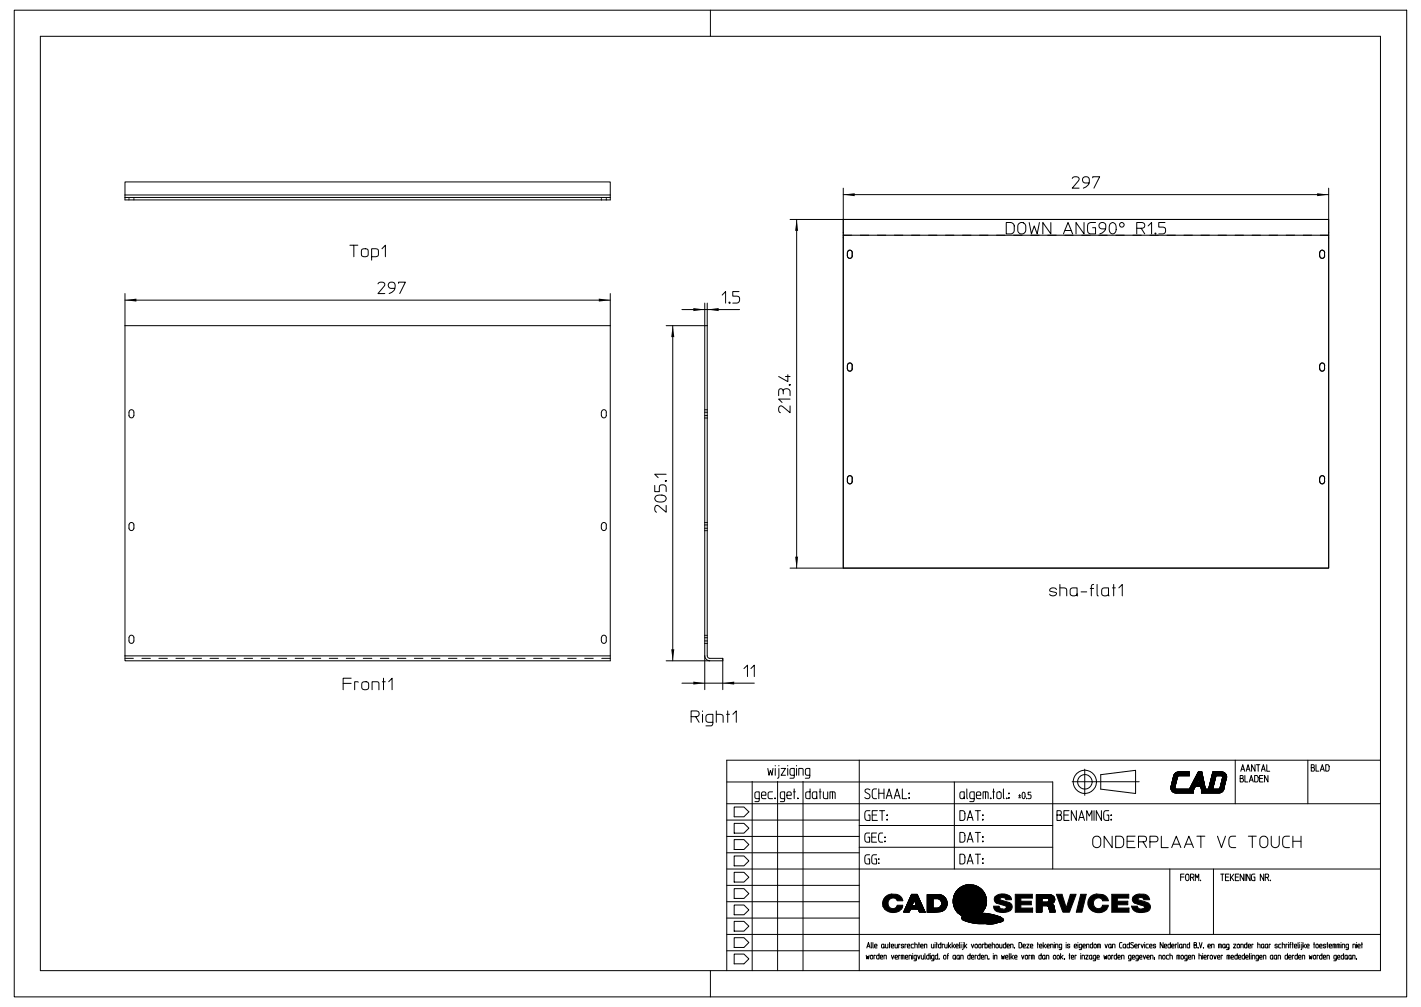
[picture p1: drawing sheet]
<svg xmlns="http://www.w3.org/2000/svg" width="426mm" height="302mm" viewBox="0 0 426 302" stroke-linecap="round" stroke-linejoin="round" font-family="sans-serif">
<g fill="#000">
<path d="M252.8 58.4l3.4-.5v.9z" fill-rule="evenodd"/>
<path d="M394.9 57.9l3.4 .5-3.4 .4z" fill-rule="evenodd"/>
<path d="M238.8 65.8l.5 3.4h-.9z" fill-rule="evenodd"/>
<path d="M37.5 90l3.4-.4v.8z" fill-rule="evenodd"/>
<path d="M179.5 89.6l3.5 .4-3.5 .4z" fill-rule="evenodd"/>
<path d="M201.7 97.7l.4 3.4h-.9z" fill-rule="evenodd"/>
<path d="M207.9 92.4l3.4 .4-3.4 .5z" fill-rule="evenodd"/>
<path d="M212 92.8l3.4-.4v.9z" fill-rule="evenodd"/>
<path d="M238.4 167h.9l-.5 3.4z" fill-rule="evenodd"/>
<path d="M201.2 194.7h.9l-.4 3.5z" fill-rule="evenodd"/>
<path d="M207.9 204.4l3.4 .5-3.4 .4z" fill-rule="evenodd"/>
<path d="M216.7 204.9l3.4-.5v.9z" fill-rule="evenodd"/>
<path d="M265.4 268.9l1.5-.7h1.7a2.38 2.38 0 0 1 2.1 1.9h-1.7a1.49 1.49 0 0 0-1.5-.8 1.49 1.49 0 0 0-1.3 1.1v1a1.48 1.48 0 0 0 2.5 .7l.3-.6h1.6l-.3 1.1-.9 .7a3.7 3.7 0 0 1-4.2-.6 2.72 2.72 0 0 1 .2-3.8z" fill-rule="evenodd"/>
<path d="M298.3 268.9a3.3 3.3 0 0 1 4.8 .5l.1 .4h-1.6a1.07 1.07 0 0 0-1.9-.2l.1 .3 2.8 .8a1.52 1.52 0 0 1 .7 1.8 1.52 1.52 0 0 1-1.6 1 2.94 2.94 0 0 1-3.8-1.3v-.4h1.6a1.23 1.23 0 0 0 1 .8 1.23 1.23 0 0 0 1.2-.5l-.2-.4-2.8-.9a1.3 1.3 0 0 1-.4-1.9z" fill-rule="evenodd"/>
<path d="M304.4 268.2h5.1v1.1h-3.5v1h3.2v1h-3.2v1h3.6v1.3h-5.2z" fill-rule="evenodd"/>
<path d="M316.7 268.2h1.7l1.2 3.9 1.3-3.9h1.7l-2 5.4h-1.9z" fill-rule="evenodd"/>
<path d="M324 268.2h1.6l-1.3 5.4h-1.6z" fill-rule="evenodd"/>
<path d="M326.9 268.9l.7-.5a4.1 4.1 0 0 1 2.8-.1 2.18 2.18 0 0 1 1.8 1.8h-1.6a1.56 1.56 0 0 0-2.6-.1 1.56 1.56 0 0 0 .8 2.4 1.34 1.34 0 0 0 1.8-.9h1.6a2.95 2.95 0 0 1-4.6 1.8 2.72 2.72 0 0 1-.7-4.4z" fill-rule="evenodd"/>
<path d="M333.3 268.2h5.1v1.1h-3.4v1h3.1v1h-3.1v1h3.5v1.3h-5.2z" fill-rule="evenodd"/>
<path d="M339.6 269l1.1-.8h2a1.89 1.89 0 0 1 1.9 1.6h-1.7a1.12 1.12 0 0 0-1.8-.3l.2 .4a5.7 5.7 0 0 1 3.4 1.4 1.65 1.65 0 0 1-1.8 2.3l-.4 .1a2.51 2.51 0 0 1-3.3-1.9h1.7a1.18 1.18 0 0 0 1 .8 1.18 1.18 0 0 0 1.2-.6l-.2-.3-2.5-.7a1.31 1.31 0 0 1-.8-2z" fill-rule="evenodd"/>
</g>
<g fill="none" stroke="#000" stroke-width=".3">
<path d="M4.3 3.1h417.4v295.9h-417.4zM12.1 10.9h401.7v280.2h-401.7zM213 3.1v7.8M37.5 58.5v-3.9h145.5v3.9M37.5 59.2h145.5M37.5 58.5v1.5h145.5v-1.5M37.5 58.5h145.5M252.8 56.4v114h145.5v-114M252.8 58.4h145.5M321.5 53.5a1.11 1.11 0 0 1 1.1-.5 1.11 1.11 0 0 1 .9 .9l-2 2.5h2M326.5 54.9h-1.2a1.01 1.01 0 0 1-.7-1.2 1.01 1.01 0 0 1 1-.8 1.01 1.01 0 0 1 1 1v.6a2.05 2.05 0 0 1-1.8 1.9M327.6 53.3v-.3h2.1l-1.8 3.4"/>
<path d="M104.9 73.5h1.2v3.5M106.1 73.5h1.2M108.4 74.9a1.22 1.22 0 0 1 2 .4v1a1.08 1.08 0 0 1-1 .7 1.08 1.08 0 0 1-1.1-.7zM111.4 77l1.8-.2a1.86 1.86 0 0 0 0-2.1l-1.8-.1v3.4M114.5 74.6l1-1.1v3.5M236.9 65.8h161.4v3.9M238.8 65.8v104.6M252.8 70.5h145.5M254 76.8a.74 .74 0 0 0 .8 .7 .74 .74 0 0 0 .7-.7M254 75.8a.74 .74 0 0 1 .8-.8 .74 .74 0 0 1 .7 .8M254 75.8v1M255.5 75.8v1"/>
<path d="M301.7 66.7h1.3l.8 .5a2.79 2.79 0 0 1 .2 2.3l-.6 .6-1.7 .1zM305.4 67.2a1.22 1.22 0 0 1 1.2-.4 1.22 1.22 0 0 1 .9 1v1.3a1.21 1.21 0 0 1-1.2 1.1 1.21 1.21 0 0 1-1.2-1.1v-1.3zM308.5 66.7l.7 3.5 .9-2.4 .8 2.4 .7-3.5M315 66.7v3.5l-2.4-3.5v3.5M318.8 70.2l1.4-3.5 1.4 3.5M319.3 69.1h1.8M325 66.7v3.5l-2.4-3.5v3.5M328.4 66.7h-1.4l-.8 .5-.2 1.9a.92 .92 0 0 0 1 1.1h1.4v-1.9h-.8M331.4 68.6h-1.2a1.01 1.01 0 0 1-.7-1.1 1.01 1.01 0 0 1 1.1-.9 1.01 1.01 0 0 1 .9 1v.6a2.05 2.05 0 0 1-1.8 2M332.8 67.2a1.02 1.02 0 0 1 1.3-.4 1.02 1.02 0 0 1 .5 1.2 1.48 1.48 0 0 1-1.1 2.2 1.92 1.92 0 0 1-.7-3zM340.8 68.5v1.7M342.1 68.5h-1.3v-1.8h1.6a.88 .88 0 0 1 .8 1 .88 .88 0 0 1-1.1 .8l1.1 1.7"/>
<path d="M344.2 67.8l1-1.1v3.5M346.3 69.9h.2v.3h-.2zM346.4 70.1h.1M349.2 66.7h-1.8v1.4h1.3a1.06 1.06 0 0 1 .7 1 1.06 1.06 0 0 1-.7 1.1h-1.3M395.6 75.8v1M395.6 76.8a.74 .74 0 0 0 .8 .7 .74 .74 0 0 0 .7-.7M395.6 75.8a.74 .74 0 0 1 .8-.8 .74 .74 0 0 1 .7 .8M397.1 75.8v1M398.3 65.8h-145.5v3.9M37.5 90h145.5M37.5 88v108.7M37.5 97.7h145.5"/>
<path d="M113.3 85.1a1.11 1.11 0 0 1 1.2-.5 1.11 1.11 0 0 1 .9 .9l-2.1 2.5h2.1M118.4 86.5h-1.2a1.02 1.02 0 0 1-.4-1.8 1.02 1.02 0 0 1 1.7 .8v.6a2.05 2.05 0 0 1-1.8 1.9M119.5 85v-.4h2l-1.7 3.4M183 97.7v100.5h-145.5v-1.5M183 88v9.7M201.7 97.7v100.5M204.4 92.8h17.3M211.3 90.9v6.8h-11.6M212 97.7h-.7v109.1M212 90.9v105.8l.4 .6 .3 .1h4v9.4M216.5 88.5l1-1.1v3.5M218.5 90.6h.3v.3h-.3z"/>
<path d="M218.7 90.8h.1M221.5 87.4h-1.8v1.4h1.2a1.08 1.08 0 0 1 .8 1.1 1.08 1.08 0 0 1-.8 1h-1.2M233.4 118.7l.1-1.8a.7 .7 0 0 1 .8-.3 .7 .7 0 0 1 .5 .7 1.07 1.07 0 0 1 1.1-.7 1.07 1.07 0 0 1 1 .8v1.3M234.8 117.3v.8M235.5 112.9h1.4M236.2 112.4v2.1l-2.8-1.6M236.6 115.3h.3v.3h-.3zM236.8 115.4h.1M236.9 119.7h-3.5l1.1 1M254 109.6a.74 .74 0 0 1 .8-.8 .74 .74 0 0 1 .7 .8M254 110.6a.74 .74 0 0 0 .8 .7 .74 .74 0 0 0 .7-.7M254 109.6v1"/>
<path d="M255.5 109.6v1M395.6 109.6v1M395.6 109.6a.74 .74 0 0 1 .8-.8 .74 .74 0 0 1 .7 .8M395.6 110.6a.74 .74 0 0 0 .8 .7 .74 .74 0 0 0 .7-.7M397.1 109.6v1M38.7 123.6a.74 .74 0 0 1 .7-.7 .74 .74 0 0 1 .7 .7M38.7 124.6a.74 .74 0 0 0 .7 .7 .74 .74 0 0 0 .7-.7M38.7 123.6v1M40.1 123.6v1M180.3 123.6v1M180.3 123.6a.74 .74 0 0 1 .7-.7 .74 .74 0 0 1 .8 .7M180.3 124.6a.74 .74 0 0 0 .7 .7 .74 .74 0 0 0 .8-.7"/>
<path d="M181.8 123.6v1M236.9 121.7v2.1l-2.3-1.9a.71 .71 0 0 0-.8-.1 .71 .71 0 0 0-.4 .7 1.02 1.02 0 0 0 .6 1.3M38.7 158.4v-1a.74 .74 0 0 1 .7-.7 .74 .74 0 0 1 .7 .7v1M38.7 158.4a.74 .74 0 0 0 .7 .7 .74 .74 0 0 0 .7-.7M180.3 157.4v1M180.3 157.4a.74 .74 0 0 1 .7-.7 .74 .74 0 0 1 .8 .7M180.3 158.4a.74 .74 0 0 0 .7 .7 .74 .74 0 0 0 .8-.7M181.8 157.4v1M196.3 145.6v1.8h1.4v-1.2a1.06 1.06 0 0 1 1-.8 1.06 1.06 0 0 1 1 .8v1.2M196.5 148.9a2.29 2.29 0 0 1 3.1 .3l.1 .4a1.96 1.96 0 0 1-3.4 0zM199.5 144.1h.2v.3h-.2zM199.6 144.2h.1"/>
<path d="M199.7 151.6v2l-2.2-1.8a.99 .99 0 0 0-1.3 .5 .99 .99 0 0 0 .6 1.3M199.7 142.2h-3.4l1 1M254 143.4a.74 .74 0 0 1 .8-.8 .74 .74 0 0 1 .7 .8M254 144.4a.74 .74 0 0 0 .8 .7 .74 .74 0 0 0 .7-.7M254 143.4v1M255.5 143.4v1M395.6 143.4v1M395.6 143.4a.74 .74 0 0 1 .8-.8 .74 .74 0 0 1 .7 .8M395.6 144.4a.74 .74 0 0 0 .8 .7 .74 .74 0 0 0 .7-.7M397.1 143.4v1M236.9 170.4h15.9M316.7 176.8a1.03 1.03 0 0 0-1.2-.6 1.03 1.03 0 0 0-.8 1.1l1.9 .5a.91 .91 0 0 1-.4 .9 .91 .91 0 0 1-1.1-.1l-.4-.4"/>
<path d="M317.7 176.3h1.3l.7 .4 .1 2M317.7 175.3v3.4M322.9 178.1a1.17 1.17 0 0 1-2.1 0l.2-1.5 .6-.3h1.3v2.3l.2 .1M324.1 177.5h1.7M326.8 176.5h1.1M327.9 175.3l-.5 .1-.2 .5v2.8M328.9 175.3v2.9l.1 .4 .2 .1M332.3 178.1a1.15 1.15 0 0 1-2 0l.1-1.5 .6-.3h1.3v2.3l.2 .1M333.5 176.3h.9M333.9 175.3v3.4M335.4 176.3l1-1v3.4M37.5 196.7h145.5"/>
<path d="M38.7 191.3v.9a.74 .74 0 0 0 .7 .8 .74 .74 0 0 0 .7-.8v-.9M38.7 191.2a.74 .74 0 0 1 .7-.7 .74 .74 0 0 1 .7 .7M180.3 191.3v.9M180.3 192.2a.74 .74 0 0 0 .7 .8 .74 .74 0 0 0 .8-.8M180.3 191.2a.74 .74 0 0 1 .7-.7 .74 .74 0 0 1 .8 .7M181.8 191.3v.9M199.7 198.2h17M211.3 196.7a1.52 1.52 0 0 0 1.5 1.5M102.9 205h2.4M105.3 203.4h-2.4v3.5M107.4 204.6l-1.1-.1v2.4M108.5 204.8a1.22 1.22 0 0 1 2 .3v1.1a1.1 1.1 0 0 1-1 .7 1.1 1.1 0 0 1-1.1-.7z"/>
<path d="M111.5 206.9v-2.4h1.6l.4 .2 .1 2.2M114.6 204.5h.9M115 203.4v3.5M116.5 204.5l1-1.1v3.5M204.4 204.9h21.7M207.2 214.9v1.7M208.6 214.9h-1.4v-1.7h1.6a.87 .87 0 0 1 .8 1 .87 .87 0 0 1-1 .7l1 1.7M210.6 213.2v.2M210.6 214.2v2.4M213.7 216.6h-1.3l-.7-.3a1.78 1.78 0 0 1 .2-1.9l1.8-.2v2.8l-.5 .7h-1.6M214.7 214.2h1.3a.72 .72 0 0 1 .8 .7v1.7M214.7 213.2v3.4"/>
<path d="M217.8 214.2h.9M218.2 213.2v3.4M219.7 214.2l1-1v3.4M223 200.5l1.1-1v3.4M225.1 200.5l1-1v3.4M217.9 234.5h97.7v26.1M225.5 234.3v56.8M227.6 239.5h-.8l-.5-.3v-1.4l.3-.3h1v2.3l-.1 .5-1.2 .1M228.3 238.5h1.3v-.5a.68 .68 0 0 0-.6-.5 .68 .68 0 0 0-.7 .5l.2 1.4 1.1 .1M230.2 230.5l.3 2 .5-1.4 .4 1.4 .3-2M231.6 237.5h-1.1l-.2 .5 .1 1.4 1.2 .1M232.3 239.3l.1 .2z"/>
<path d="M232.4 239.5h.1M232.4 229.6v.1M232.4 230.5v2M233.1 234.3v56.8M233.5 230.5v2.6l-.4 .3M233.5 229.6v.1M234.2 230.5h1.3l-1.3 2h1.3M235.2 239.5h-.8l-.4-.3 .1-1.6 1.1-.1v2.3l-.1 .5-1.2 .1M235.9 238.5h1.3v-.5a.66 .66 0 0 0-.6-.5 .66 .66 0 0 0-.7 .5l.2 1.4 1.1 .1M236.1 229.6v.1M236.1 230.5v2M237.9 237.5h.5"/>
<path d="M238.1 236.6v2.9M238.1 232.5h-.8l-.4-.3-.1-1.1 .3-.6h1v2.3l-.1 .5-1.2 .1M238.8 229.6v.1M238.8 230.5v2M239.1 239.3l.2 .2zM239.2 239.5h.1M239.5 232.5v-2h1l.2 .2 .1 1.8M240.7 234.3v56.8M242.8 232.5h-.9l-.4-.3-.1-1.1 .3-.6h1.1v2.3l-.2 .5-1.2 .1M242.9 236.6v2.9l-1.2-.1-.1-1.6 .4-.3h.9M244.9 239l-.6 .5-.7-.2v-1.6l1.3-.2 .1 2M245.6 237.5h.6"/>
<path d="M245.9 236.6v2.9M246.8 237.5l.1 1.7 .4 .3h.8v-2M248.8 239.5v-2h1.4l.2 .3v1.7M249.6 237.5v2M257.6 228v63.1M260.8 236.9a.72 .72 0 0 0-1-.3 .72 .72 0 0 0-.3 1l1 .5a.82 .82 0 0 1 0 1.3 .82 .82 0 0 1-1.2-.2M262.8 236.6l-.9 .1-.4 .8 .1 1.7 .5 .3h.7M263.5 236.6v2.9M263.5 237.9h1.5M265 236.6v2.9M265.7 239.5l.9-2.9 .8 2.9M265.9 238.6h1.3"/>
<path d="M268.1 239.5l.9-2.9 .8 2.9M268.4 238.6h1.2M270.5 236.6v2.9h1.4M272.5 239.2l.2 .2zM272.5 237.8l.2 .2zM272.6 239.3h.1M272.6 238h.1M286.1 234.5v26.1M289.1 239l-.5 .5a.6 .6 0 0 1-.8-.5l.1-1.3 1.2-.2 .1 2M289.8 236.6v2.5l.3 .4M292.1 239.5h-.9l-.4-.3-.1-1.2 .3-.5h1.1v2.3l-.2 .5-1.2 .1M292.7 238.5h1.3v-.5a.68 .68 0 0 0-.6-.5 .68 .68 0 0 0-.7 .5l.2 1.4 1.1 .1"/>
<path d="M294.7 239.5v-2h1.2l.3 .2v1.8M295.5 237.5v2M296.9 239.3l.2 .2zM297 239.5h.1M297.6 237.5h.6M297.9 236.6v2.9M299 237.6h1l.1 1.3a.65 .65 0 0 1-.6 .6 .65 .65 0 0 1-.7-.6zM300.8 236.6v2.5l.2 .4M301.7 239.3l.2 .2zM301.8 239.5h.1M302.4 239.2l.2 .2zM302.4 237.8l.2 .2z"/>
<path d="M302.5 239.3h.1M302.5 238h.1M305.4 239.2h.6M305.4 238.6h.6M305.7 238.3v.7M306.6 237.7l.3-.1a1.27 1.27 0 0 1 0 1.9h-.1a1.27 1.27 0 0 1-.2-1.8zM307.7 239.4l.1 .1zM307.8 239.5h.1M309 237.6h-.8v.8h.6a.65 .65 0 0 1 .3 .5 .65 .65 0 0 1-.3 .6h-.6M321.4 234.4h20.1M325.2 230.7v7.8M330 232.3l10.4-1.3v7l-10.4-1.3z"/>
<path d="M351 236.5l1.4 .1M351 236.5h1.3M351 236.3l1.2 .1M351 236.3h1.2M351 236.1h1.2M351 236h1.2M351 236.6h1.5M351 235.9h1.3M351.1 236a1.56 1.56 0 0 0 1.5 1.8M351.1 236.8h6.8M351.1 235.7h1.2M351.1 236.9h6.7"/>
<path d="M351.1 235.6h1.3M351.2 236.9h6.6M351.2 235.5h1.2M351.2 235.4h1.2M351.2 235.3h1.2M351.2 237.1h6.6M351.2 235.1h1.3M351.3 237.1h6.5M351.3 235h1.2M351.3 237.2h6.5M351.3 234.9h1.2M351.3 234.7h1.3"/>
<path d="M351.4 237.3h6.4M351.4 234.6h1.2M351.4 234.5h1.2M351.4 234.4h1.2M351.4 234.3h1.3M351.5 234.2h1.2M351.5 237.4h6.3M351.5 234.1h1.2M351.5 233.9h1.3M351.6 237.5h6.2M351.6 233.7h1.2M351.6 233.6h1.2"/>
<path d="M351.6 233.5h1.3M351.7 233.3h1.2M351.7 233.2h1.3M351.8 233.1h1.2l-.8 3.1h-1.2M351.8 233h1.2M351.8 237.7h6M351.9 232.6h4.7M351.9 232.5h4.7M351.9 232.4h4.7M352 232.3h4.6M352 237.7h5.8M352 232.2h4.6"/>
<path d="M352.1 232.1h4.5M352.2 232h4.4M352.2 236.2l.4 .4M352.2 236.1h-1.2M352.3 235.9l-1.3 .1M352.3 231.9h4.3M352.3 235.7l-1.2 .1M352.4 231.8h4.2M352.5 231.8h4.1M352.5 235.1h-1.2M352.5 234.9l-1.2 .1M352.6 234.8h-1.3"/>
<path d="M352.6 231.7h4M352.6 234.7h-1.2M352.7 231.6h3.9M352.8 233.9l-1.3 .1M352.8 233.8h-1.2M352.8 233.7h-1.2M352.9 233.5l-1.3 .1M352.9 233.3l-1.2 .1M353 232.9l-1.2 .1M353 231.5h3.6M353.1 232.9h-1.3l-.8 3.1M353.1 232.7l-1.3 .1"/>
<path d="M353.3 232.7h-1.5M353.4 231.5h3.2v1.2h-3.2M353.4 231.5a1.59 1.59 0 0 0-1.5 1.4M353.4 232.7l-.3 .4M356.8 236.3h1.3M356.8 236.2h1.3M356.8 236.1h1.4M357 235.8h4.2M357.1 235.7h4.1M357.1 235.6h4M357.2 235.5h3.9M357.2 235.4h3.9"/>
<path d="M357.3 235.3h3.8M357.3 235.2h3.8M357.4 235.1h3.6M357.4 235h3.6M357.5 234.9h3.5M357.5 234.8h3.5M357.6 234.7h3.4M357.8 236.9v.9h-5.6M357.9 236.7l-6.8 .1M357.9 234.1h1.4M357.9 236.7h-6.9M358 236.6h-1.4"/>
<path d="M358 236.5l-1.4 .1M358 236.5h-1.3M358.1 236.3l-1.4 .1M358.2 233.6h2.5M358.2 233.5h2.5M358.2 236.1h-1.3M358.2 233.4h2.5M358.3 236h-1.4M358.3 235.9l-1.4 .1M358.3 233.3h2.4M358.4 233.2h2.2M358.4 235.9l-.6 1"/>
<path d="M358.4 233.1l2.2 .1M358.4 233.1h2.2M358.5 233h2.1M358.5 232.9h2.1M358.6 232.8h2M358.6 232.7h1.9M358.7 232.6h1.8M358.7 232.5h1.8M358.8 232.4h1.7M358.8 232.3h1.7M358.8 232.3h1.6M358.9 232.2h1.5"/>
<path d="M358.9 232.1h1.5M359 234.7l.5-1.1 .2 1.1M359 232h1.4M359 234.5l-1.4 .1M359 231.9h1.4M359.1 234.5h-1.4M359.1 231.8h1.3M359.1 234.4h-1.4M359.1 234.3l-1.3 .1M359.1 231.7h1.2M359.2 234.3h-1.4M359.2 231.7h1.1"/>
<path d="M359.2 234.2h-1.4M359.2 231.6h1.1M359.2 234.1l-1.3 .1M359.2 231.5h1.1l1.1 5.2M359.3 231.5l-2.7 5.2M359.3 233.9l-1.4 .1M359.4 233.9h-1.4M359.4 233.8h-1.4M359.6 233.9h1.2M359.6 233.8h1.2M359.6 234.1h1.2M359.6 233.9l1.2 .1"/>
<path d="M359.6 234.2h1.3M359.6 234.1l1.3 .1M359.7 234.4h1.2M359.7 234.3h1.2M359.7 234.5h1.2M360 235.9l.2 1.9h5.5M360 235.9h1.2M360 236.1h1.2M360 236h1.2M360 236.2h1.3M360 236.1l1.3 .1M360.1 236.3h1.2"/>
<path d="M360.1 236.6h1.3M360.1 236.5h1.3M360.1 236.5h1.2M360.2 236.7h6.7M360.2 237.3h6.3M360.2 237.1h6.5M360.7 233.6h-2.6M360.8 233.7l-2.7 .1M360.8 233.7h-2.7M361.2 235.9h-4.2M362.3 236.5h1.3M362.4 236.3h1.2"/>
<path d="M362.4 236.2h1.2M362.4 236.1h1.3M362.5 236h1.2M362.5 235.9h1.2M362.5 235.7h1.3M362.6 235.5h1.2M362.6 235.4h1.3M362.7 235.3h1.2M362.7 235.1h1.2M362.7 235h1.3M362.7 234.9h1.3M362.8 234.9h1.2"/>
<path d="M362.8 234.8h1.2M362.8 234.7h1.2M362.8 234.5h1.3M362.9 234.4h1.2M362.9 234.3h1.2M362.9 234.1h1.3M363 233.9h1.2M363 233.8h1.2M363 233.7h1.3M363.1 233.6h1.2M363.1 233.5h1.2M363.1 233.3h1.3"/>
<path d="M363.2 233.1h1.2M363.2 233h1.3M363.3 232.9h1.2M363.3 232.7h2.8M363.3 232.6h4.4M363.3 232.5h4.4M363.4 232.5h4.2M363.4 232.4h4.2M363.4 232.3l4.2 .1M363.4 232.3h4.2M363.4 232.1l4.1 .1M363.4 232.1h4"/>
<path d="M363.5 232h3.9M363.5 232h3.8M363.5 231.9h3.7M363.5 231.8h3.7M363.5 231.7l3.6 .1M363.5 231.7h3.5M363.6 236.6h-1.3M363.6 231.6h3.2M363.6 236.5h-1.3M363.8 235.7l-1.3 .1M363.8 235.6h-1.3M363.9 235.5h-1.3"/>
<path d="M363.9 235.3l-1.3 .1M363.9 235.1l-1.2 .1M364.1 234.5h-1.3M364.1 234.3l-1.2 .1M364.2 234.2h-1.3M364.2 234.1h-1.3M364.4 233.3l-1.3 .1M364.4 233.2h-1.3M364.5 233.1h-1.3M364.5 232.9l-1.3 .1M364.5 232.7l-1.2 .1M364.6 232.7l-1.1 4"/>
<path d="M365.6 236.6h1.3M365.7 236.5h1.2M365.7 236.3h1.2M365.7 236.3h1.3M365.8 236.2h1.2M365.8 236.2l-.4 .4h1.5M365.8 236.1h1.2M365.8 236h1.2M365.8 235.9h1.2M365.9 235.7h1.2M365.9 235.6h1.2M365.9 235.5h1.2"/>
<path d="M366 237.7l-5.8 .1M366 235.3h1.2M366 235.2h1.2M366 235.1h1.2M366 235h1.2M366.1 234.9h1.2M366.1 237.7h-5.9M366.1 234.8h1.2M366.1 234.7h1.2M366.2 232.7l.4 .4M366.2 231.5a1.54 1.54 0 0 1 1.6 1.6M366.2 234.5h1.2"/>
<path d="M366.2 234.3h1.2M366.3 234.2h1.2M366.3 232.7h1.4M366.3 237.5l-6.1 .1M366.3 234.1h1.2M366.3 233.9h1.2M366.4 237.5h-6.2M366.4 233.8h1.2M366.4 233.7h1.2M366.4 233.6h1.2M366.4 232.7l1.3 .1M366.4 233.5h1.2"/>
<path d="M366.5 237.4h-6.3M366.5 233.3h1.2M366.5 233.2h1.2M366.5 232.9h1.2M366.5 233.1l-.7 3.1h1.2l.7-3.1M366.5 233.1h1.2M366.5 233h1.2M366.5 231.5h-2.9l-1.3 5.2M366.6 237.3h-6.4M366.6 237.2h-6.4M366.8 236.9l-6.6 .1M366.8 236.9h-6.6"/>
<path d="M366.9 236.8h-6.7M366.9 236.7l-6.7 .1M367 236.2a1.55 1.55 0 0 1-1.6 1.6M367.1 235.7h-1.2M367.1 235.5l-1.2 .1M367.2 235.4h-1.2M367.2 235.3h-1.2M367.4 234.5l-1.3 .1M367.4 234.4h-1.2M367.5 234.3h-1.2M367.5 234.1l-1.2 .1M367.5 233.9l-1.2 .1"/>
<path d="M367.7 233.3h-1.2M367.7 233.1l-1.2 .1M370.3 228v13M371.8 233.5h.6a.57 .57 0 0 1 .4 .5 .57 .57 0 0 1-.3 .5h-.7v-1.9l.8 .1v.6l-.2 .2M372 231.3l.6-2 .5 2M372.1 230.7h.9M373.2 232.6v1.9h.9M373.6 231.3l.6-2 .6 2M373.8 230.7h.8M374.5 234.5l.6-1.9 .6 1.9M374.7 233.9h.8M376.1 232.6h.8l.2 .4 .1 .9-.3 .6h-.8z"/>
<path d="M376.2 229.3v2l-1-2v2M376.7 229.3h.5v2M377.2 229.3h.5M377.6 233.5h.9M378.1 231.3l.6-2 .6 2M378.3 230.7h.8M378.6 232.6h-1v1.9h1M379.8 229.3v2h.8M380.1 232.6v1.9l-1-1.9v1.9M392.1 228v13M393.1 230.2h.6a.59 .59 0 0 1 .4 .5 .59 .59 0 0 1-.3 .6h-.7v-2l.8 .2v.6l-.2 .1M394.5 229.3v2h.9"/>
<path d="M395.8 231.3l.6-2 .6 2M396 230.7h.8M397.4 229.3l.8 .1 .2 .3 .1 1-.3 .5-.8 .1zM413.8 228h-195.9v63.1M217.9 241h195.9M217.9 255.8h39.7M217.9 250.8h39.7M217.9 245.9h39.7M220.1 256.7h2.9l1.5 1.5-1.5 1.5h-2.9zM220.1 251.8h2.9l1.5 1.5-1.5 1.5h-2.9zM220.1 246.9h2.9l1.5 1.5-1.5 1.5h-2.9zM220.1 242h2.9l1.5 1.5-1.5 1.5h-2.9z"/>
<path d="M257.6 254.1h58M257.6 247.6h58M260.7 256.4h-1.1l-.3 .8 .1 1.6 .4 .3h.9v-1.5h-.5M260.7 249.8l-1.1 .1-.3 .8 .2 1.7 1.2 .2v-1.5h-.5M260.8 243.1l-1.2 .1-.3 .8v1.2l.2 .6 1.3 .2v-1.6h-.5M261.3 251.1h1.3M261.5 244.4h1.3M262.8 256.4h-1.1l-.4 .8 .1 1.6 .5 .3h.9v-1.5h-.5M262.8 249.8h-1.5v2.8h1.5M263 243.1h-1.5v2.9h1.5M263.4 258.8l.1 .2zM263.4 257.5l.1 .2z"/>
<path d="M263.5 258.9h.1M263.5 257.7h.1M263.7 243.1h.7v2.9M264.4 243.1h.8M264.6 249.8l-.9 .1-.3 .8 .1 1.5 .4 .4h.7M265.3 252.2l.1 .2zM265.3 251l.1 .2zM265.3 252.4h.1M265.3 251.1h.1M265.9 245.7l.2 .2zM265.9 244.4l.2 .2zM265.9 245.8h.1"/>
<path d="M265.9 244.5h.1M287.8 243.1l1.1 .1 .3 .5v1.7l-.3 .6h-1.1zM287.8 249.6l1.1 .1 .3 .5v1.8l-.3 .5-1.1 .1zM287.8 256.2h1.1l.3 .6v1.7l-.3 .5-1.1 .1zM289.9 246l.9-2.9 .9 2.9M289.9 252.6l.9-3 .9 3M289.9 259.1l.9-2.9 .9 2.9M290.2 245.2h1.2M290.2 251.7h1.2M290.2 258.2h1.2M292.4 243.1h.8v2.9M292.4 249.6h.8v3"/>
<path d="M292.4 256.2h.8v2.9M293.2 243.1h.7M293.2 249.6h.7M293.2 256.2h.7M294.6 245.7l.1 .2zM294.6 244.4l.1 .2zM294.6 252.2l.1 .2zM294.6 250.9l.1 .2zM294.6 258.7l.1 .3zM294.6 257.4l.1 .3zM294.6 245.8h.1M294.6 244.5h.1"/>
<path d="M294.6 252.4h.1M294.6 251.1h.1M294.6 258.9h.1M294.6 257.6h.1M316.9 244.4h.8a.92 .92 0 0 1 .2 1.6h-1v-2.9h.8a.69 .69 0 0 1 .5 .6 .69 .69 0 0 1-.5 .7M318.9 244.4h1.4M320.5 243.1h-1.6v2.9h1.6M322.7 243.1v2.9l-1.5-2.9v2.9M323.4 246l.8-2.9 .9 2.9M323.6 245.2h1.2M325.8 246v-2.9l.8 1.6 .7-1.6v2.9M327.8 251.2a1.21 1.21 0 0 1 1.3-.4 1.21 1.21 0 0 1 .9 1v1.4a1.21 1.21 0 0 1-1.2 1 1.21 1.21 0 0 1-1.2-1v-1.4z"/>
<path d="M328 243.1v2.9M330.2 243.1v2.9l-1.6-2.9v2.9M332.4 243.1l-1.1 .1-.4 .8 .1 1.7 .5 .3h.9v-1.6h-.5M333.1 245.7l.1 .2zM333.1 244.4l.1 .2zM333.1 245.8h.1M333.1 244.5h.1M333.4 250.8v3.4l-2.4-3.4v3.4M334.5 250.8h1.3l.8 .4a2.39 2.39 0 0 1 .2 2.3l-.4 .5-.6 .2h-1.3zM337.9 252.3h2M340.3 250.8h-2.4v3.4h2.4M341.3 252.5v1.7"/>
<path d="M342.7 252.5h-1.4v-1.7h1.6a.86 .86 0 0 1 .8 1 .86 .86 0 0 1-1 .7l1 1.7M344.7 252.5h1.7a.85 .85 0 0 0 .8-.9 .85 .85 0 0 0-.8-.8h-1.7v3.4M348.2 250.8v3.4h2M351.3 254.2l1.3-3.4 1.4 3.4M351.7 253.2h1.9M355 254.2l1.4-3.4 1.4 3.4M355.5 253.2h1.9M358.8 250.8h1.2v3.4M360 250.8h1.2M365 250.8l1.2 3.4 1.2-3.4M370.5 250.8h-1.1l-.6 .2a2.42 2.42 0 0 0-.4 2.2l.2 .6 .4 .3 1.5 .1M374.2 250.8h1.2v3.4"/>
<path d="M375.4 250.8h1.2M377.9 251.2a1.22 1.22 0 0 1 1.3-.4 1.22 1.22 0 0 1 .9 1v1.4a1.21 1.21 0 0 1-1.2 1 1.21 1.21 0 0 1-1.2-1v-1.4zM381.1 250.8v2.4a1.21 1.21 0 0 0 1.2 1 1.21 1.21 0 0 0 1.2-1v-2.4M386.6 250.8h-1.5l-.4 .4-.2 .6 .2 2 .8 .4h1.1M387.6 250.8v3.4M387.6 252.3h2.4M390 250.8v3.4M217.9 270.4h39.7M217.9 275.3h39.7M217.9 265.5h39.7M217.9 260.6h195.9M220.1 276.3h2.9l1.5 1.5-1.5 1.4h-2.9z"/>
<path d="M220.1 271.4h2.9l1.5 1.5-1.5 1.4h-2.9zM220.1 266.5h2.9l1.5 1.5-1.5 1.4h-2.9zM220.1 261.6h2.9l1.5 1.5-1.5 1.4h-2.9zM264.7 271.8l.5 .9M266.2 270.4v1M266.3 271.4a1.44 1.44 0 0 0 2.4 .6M268.6 268.2a3 3 0 0 0-3.9 3.7M268.6 268.2a2.24 2.24 0 0 1 2.1 1.9h-1.7a1.45 1.45 0 0 0-1.4-.8 1.45 1.45 0 0 0-1.3 1.1M270.6 271.5h-1.6l-.3 .6M270.6 271.5a2.79 2.79 0 0 1-3.9 2l-1.4-.8M270.9 273.5h1.7M271 273.4h1.6"/>
<path d="M271 273.3h1.7M271 273.2h1.7M271.1 273h1.7M271.3 272.8h1.6M271.3 272.7h1.6M271.3 272.6h5.6M271.4 272.5h5.5M271.4 272.4h5.4M271.5 272.3h5.3M271.5 272.2h5.3M271.5 272.1l5.2 .1M271.6 272l5.1 .1"/>
<path d="M271.6 272h5M271.6 271.9h5M271.7 271.8h4.9M271.7 271.7l4.8 .1M271.7 271.7h4.8M271.8 271.6h4.7M271.8 271.5h1.6M272 271.2h1.5M272 271.2h1.6M272 271.1h1.6M272.1 271h1.5M272.1 270.8h1.6"/>
<path d="M272.3 270.5h1.5M272.3 270.4h1.6M272.4 270.2h1.5M272.4 270.1h1.6M272.5 270h1.5M272.5 269.9h1.5M272.5 269.9h3.2M272.6 269.8h3.1M272.6 269.8h3M272.6 269.7h3M272.7 269.6h2.9M272.7 269.5h2.8"/>
<path d="M272.7 273.2h-1.6M272.7 269.4h2.8M272.8 273.1h-1.7M272.8 269.4h2.6M272.8 269.3h2.6M272.8 272.9l-1.6 .1M272.8 269.2h2.6M272.9 272.9h-1.7M272.9 269.1h2.4M272.9 272.8h-1.6M272.9 269h2.4M272.9 268.9h2.4"/>
<path d="M273 268.8h2.2M273 268.7h2.2M273.1 268.7h2.1M273.1 268.6h2M273.2 268.5h1.9M273.2 268.4h1.8M273.2 268.3h1.8M273.3 268.2h1.7M273.3 268.2h1.7l2.4 5.4h-1.8l-.4-1h-2.2l-.4 1h-1.7zM273.4 271.6l.7-1.8 .6 1.8M273.5 271.4l-1.7 .1M273.5 271.4h-1.6"/>
<path d="M273.5 271.3h-1.6M273.6 271h-1.6M273.8 270.7h-1.6M273.8 270.6h-1.6M273.8 270.5l-1.6 .1M273.9 270.3l-1.6 .1M273.9 270.2l-1.5 .1M274.1 269.9l1.6 .1M274.2 270.1h1.6M274.2 270h1.6M274.2 270.2h1.6M274.2 270.2l1.7 .1"/>
<path d="M274.3 270.3l1.6 .1M274.3 270.5h1.6M274.3 270.4h1.6M274.4 270.5h1.6M274.4 270.6h1.6M274.4 270.7h1.7M274.5 270.8h1.6M274.5 272.6h2.4M274.5 270.9h1.7M274.5 271h1.7M274.6 271.1h1.6M274.6 271.2h1.7"/>
<path d="M274.6 271.1h1.7M274.6 271.3h1.7M274.7 271.4h1.7M274.7 271.5h1.7M275.2 272.7h1.8M275.3 272.8h1.7M275.3 272.9h1.7M275.3 272.9h1.8M275.4 273h1.7M275.4 273.1h1.7M275.5 273.2h1.7M275.6 273.3l1.6 .1"/>
<path d="M275.6 273.4h1.7M275.6 273.5l1.8 .1M275.6 273.5h1.7M277.4 273.6h.1M278 272.3l5.5 .1M278 272.3h1.7M278 272.2h1.7M278 272.1h1.7M278 272h1.7M278 271.9h1.7M278 271.8h1.7M278 271.7h1.7"/>
<path d="M278 271.6h1.7M278 271.5h1.7M278 271.4h1.7M278 271.3h1.7M278 271.2h1.7M278 271.1h1.7M278 271h1.7M278 270.9h1.7M278 270.8h1.7M278 270.7h1.7M278 270.6h1.7M278 270.5h1.7"/>
<path d="M278 270.4h1.7M278 270.3h1.7M278 270.2h1.7M278 270.1h1.7M278 270h1.7M278 269.9h1.7M278 269.8h1.7M278 269.7h1.7M278 269.6h1.7M278 269.5h5.5M278 269.4h5.5M278 269.3l5.4 .1"/>
<path d="M278 269.3h5.4M278 269.2h5.3M278 269.1l5.2 .1M278 269.1h5.2M278 269h5.1M278 268.9h5M278 268.8h4.9M278 268.7l4.8 .1M278 268.7h4.7M278 268.6h4.6M278 268.5l4.5 .1M278 268.5h4.3"/>
<path d="M278 268.4h4.2M279.7 269.5v2.8M281.3 269.5a1.45 1.45 0 0 1 1 1.5 1.45 1.45 0 0 1-1.1 1.3M281.3 272.3h2.3M281.4 269.6h2.2M281.5 268.2a2.67 2.67 0 0 1 2.4 3h-1.6M281.6 269.7h2M281.6 273.5h-3.6M281.7 269.7h1.9M281.8 269.8h1.9M281.8 272h1.9M281.8 269.9h1.9"/>
<path d="M281.9 268.3h-3.9v5.2h2.7M281.9 269.9h1.8M282 271.8h1.8M282 270h1.8M282 271.7h1.8M282 270.1h1.8M282.1 273.4h-4.1M282.1 271.7h1.7M282.1 270.2h1.7M282.1 271.6h1.7M282.2 271.6h1.6M282.2 270.2l1.6 .1"/>
<path d="M282.2 271.4h1.7M282.2 270.4h1.7M282.2 270.3h1.6M282.2 270.5h1.7M282.3 271.3h1.6M282.3 270.6h1.6M282.3 270.5h1.6M282.3 271.1h1.6M282.3 271h1.6M282.3 270.9h1.6M282.3 270.8h1.6M282.3 270.7h1.6"/>
<path d="M282.3 273.3l-4.3 .1M282.5 273.2l-4.5 .1M282.6 273.2h-4.6M282.8 273.1h-4.8M282.9 273h-4.9M283 272.9l-5 .1M283.1 272.9h-5.1M283.2 272.8h-5.2M283.2 272.7l-5.2 .1M283.3 272.6l-5.3 .1M283.4 272.6h-5.4M283.5 272.5h-5.5"/>
<path d="M283.5 272.4h-5.5M283.6 272.2h-2.1M283.7 272.1l-2.1 .1M283.7 272l-2 .1M283.8 271.9h-1.9M284 271.2a2.47 2.47 0 0 1-2.4 2.3h-3.6M285.8 270.8h9.9M285.8 270.7h9.9M285.8 270.6h9.9M285.8 270.5h9.9M285.8 270.4h9.9M285.8 270.3h9.9"/>
<path d="M285.8 270.2h9.9M285.8 270.1h9.9M285.8 270h9.9M285.8 269.9h9.9M285.8 269.8h9.9M285.8 271.1h9.9M285.8 271h9.9M285.8 270.9h9.9M285.8 269.7h9.9M285.8 269.6h9.9M285.8 269.5h9.9M285.8 271.2h9.9"/>
<path d="M285.8 269.4h9.9M285.8 269.3l9.9 .1M285.8 269.3h9.8M285.9 271.3h9.7M285.9 269.2h9.7M285.9 269.1h9.7M285.9 271.5h9.7M285.9 271.4h9.7M285.9 269h9.7M285.9 271.7h9.7M285.9 271.6h9.7M285.9 268.9h9.7"/>
<path d="M286 271.7h9.5M286 268.8h9.5M286 271.8h9.5M286 268.7h9.5M286 268.6h9.5M286 268.5h9.4M286.1 272h9.3M286.1 268.5h9.3M286.1 272.1h9.3M286.1 268.4h9.3M286.1 272.3h9.2M286.1 272.2h9.2"/>
<path d="M286.1 268.3h9.2M286.2 272.3h9.1M286.2 268.2h9.1M286.2 272.4h9.1M286.2 268.1l9.1 .1M286.2 272.5h9l-.9 1.3M286.2 268.1h9M286.3 268h8.9M286.3 267.9h8.8M286.4 267.8h8.7M286.4 272.8h8.6M286.4 267.7h8.6"/>
<path d="M286.5 272.9h8.5M286.5 267.6h8.5M286.6 273h8.3M286.6 267.5h8.3M286.6 273.1h8.3M286.7 273.2h8.1M286.7 267.4h8.1M286.7 273.2h8M286.7 267.3h8M286.8 273.3h7.9M286.8 267.2h7.9M286.8 267.1h7.8"/>
<path d="M286.8 273.4h7.8M286.9 273.5h7.7M286.9 267h7.6M287 273.6h7.5M287 267h7.5M287 266.9h7.4M287.1 273.7h7.4M287.1 266.8h7.2M287.1 273.7l1.3 1M287.2 273.8h7.2M287.2 266.8h7.1M287.2 266.7a5.1 5.1 0 0 0 0 7"/>
<path d="M287.2 266.7h7M287.3 273.8l7.3 .1M287.3 266.6h6.8M287.4 273.9l8.1 .1M287.4 266.5h6.6M287.4 274h8.7M287.5 266.4h6.4M287.5 274.1h9M287.6 266.4h6.2M287.7 274.1l9.2 .1M287.7 274.2h9.6M287.7 266.3h6"/>
<path d="M287.8 266.2h5.8M287.8 274.3h9.9M287.9 266.2h5.6M288 274.4h10M288 267.5l-1.5 .1M288 267.4l-.1 .2zM288 266.1h5.4M288.1 274.4l10.2 .1M288.1 267.5l6.8 .1M288.1 274.5l10.4 .1M288.1 266h5.2M288.2 267.4h-1.6"/>
<path d="M288.3 274.6h10.4M288.3 265.9h4.9M288.3 267.2l.1 .3-.2-.1zM288.3 275.5h12.3M288.3 275.4h12.2M288.3 275.3l12.1 .1M288.4 275.3h11.9M288.4 275.2h11.8M288.4 274.7h10.6M288.4 267.4h6.4M288.4 274.7l-.1 .8 .4 .4M288.4 275.6h12.3"/>
<path d="M288.4 275.1l11.7 .1M288.4 275.1h11.6M288.4 275h11.5M288.5 275.6l12.3 .1M288.5 274.9h11.2M288.5 274.8h10.9M288.5 265.8h4.4M288.5 267.2h.1M288.5 274.7l10.7 .1M288.5 266.9v.3M288.5 275.7h12.3M288.6 275.8h12.2"/>
<path d="M288.6 265.8h4.2M288.6 266.9v.3M288.7 275.9h12.1M288.7 265.7h3.9M288.8 275.9a13.9 13.9 0 0 0 6.6 1.1M288.9 276h11.9a10 10 0 0 1-5.4 1M288.9 265.6h3.6M289.1 265.6h3.1M289.3 276.2h11.4M289.3 265.5h2.7M289.6 276.2h11M289.6 265.4h2"/>
<path d="M289.8 276.3h10.7M289.9 265.3h1.1M289.9 276.4h10.4M290.2 276.5h9.9M290.4 265.3l1.5 .2M290.4 265.2a5.7 5.7 0 0 0-3.2 1.5M290.4 276.5h9.6M290.7 276.6h9M291 276.7h8.2M291.5 276.8h7.4M291.9 276.8h6.8M291.9 265.4a5 5 0 0 1 3.4 7.1"/>
<path d="M292.3 276.9h6.2M292.9 277h5.3M294.4 273.8a12.7 12.7 0 0 1 6.4 1.9v.4h-11.7M295.1 272.7l-8.7 .1M295.1 272.6l-8.8 .1M295.2 272.6h-8.9M295.5 272h-9.5M295.5 271.9h-9.5M295.6 271.4h-9.7M295.6 277.1h2.3M296.2 277.1h1.1M299.7 269.6l.1 .3 2.8 .8"/>
<path d="M299.8 269.6a1.03 1.03 0 0 1 1.8 .2h1.6a2.33 2.33 0 0 0-3.1-1.7 1.58 1.58 0 0 0-1.8 .8 1.58 1.58 0 0 0 .4 2M302.6 270.7a1.44 1.44 0 0 1 .9 1.5 1.44 1.44 0 0 1-1.3 1.2 3.9 3.9 0 0 1-4.1-.8l-.2-.8h1.6a1.26 1.26 0 0 0 2.2 .3l-.2-.4-2.8-.9M304.4 268.2h5.1v1.1h-3.5v1h3.2v1h-3.2v1h3.6v1.3h-5.2zM310.7 273.5h1.6M310.7 273.4h1.6M310.7 273.3h1.6M310.7 273.2h1.6M310.7 273.1h1.6M310.7 273h1.6M310.7 272.9h1.6M310.7 272.8h1.6M310.7 272.7h1.6"/>
<path d="M310.7 272.6h1.6M310.7 272.5h1.6M310.7 272.4h1.6M310.7 272.3h1.6M310.7 272.2h1.6M310.7 272.1h1.6M310.7 272h1.6M310.7 271.9h1.6M310.7 271.8h1.6M310.7 271.7h1.6M310.7 271.6h5.2M310.7 271.5l5.2 .1"/>
<path d="M310.7 271.4l5.1 .1M310.7 271.4h5.1M310.7 271.3h5M310.7 271.2h4.8M310.7 271.1l4.7 .1M310.7 270.5h5.2M310.7 270.5h1.6M310.7 270.4h1.6M310.7 270.3h1.6M310.7 270.2h1.6M310.7 270.1h1.6M310.7 270h1.6"/>
<path d="M310.7 269.9h1.6M310.7 269.8h1.6M310.7 269.7h1.6M310.7 269.6h1.6M310.7 269.5h1.6M310.7 269.4h1.6M310.7 269.3h5.4M310.7 269.2h5.4M310.7 269.1h5.4M310.7 269.1h5.3M310.7 269h5.3M310.7 268.9h5.2"/>
<path d="M310.7 268.8h5.1M310.7 268.7l5 .1M310.7 268.7h5M310.7 268.6h4.9M310.7 268.5l4.8 .1M310.7 268.5h4.6M310.7 268.4h4.5M310.7 268.3h4.3M312.3 269.4v1.1M313.9 271.7h2.1M314 271.7l2 .1M314.1 271.8h1.9"/>
<path d="M314.2 271.9h1.9M314.3 269.5h1.9M314.4 272h1.7M314.4 269.6h1.8M314.4 272.2h1.7M314.4 272.1h1.7M314.4 272.3h1.7M314.4 270.2h1.7M314.4 269.7h1.8M314.5 272.5h1.6M314.5 272.4h1.6M314.5 270.2h1.6"/>
<path d="M314.5 269.7h1.7M314.5 272.6h1.7M314.5 270h1.7M314.5 269.9h1.7M314.5 269.8h1.7M314.5 272.7h1.7M314.6 268.3h-3.9v5.3M314.6 272.9h1.6M314.6 272.8h1.6M314.6 268.2l1 .4 .5 .5M314.6 273h1.6M314.6 272.9l1.6 .1"/>
<path d="M314.6 273.2h1.7M314.6 273.1h1.7M314.7 273.3h1.6M314.7 273.2h1.6M314.7 273.5h1.6M314.7 273.4h1.6M315.4 271.1h-4.7M315.5 271h-4.8M315.6 270.9l-4.9 .1M315.6 270.8l-4.9 .1M315.7 270.8h-5M315.8 270.7h-5.1"/>
<path d="M315.9 270.6h-5.2M316 270.5l-.6 .6a1.21 1.21 0 0 1 .7 1.3M316.1 269.1l.1 .6-.2 .8h-1.8M316.1 270.4h-1.8M316.1 270.3l-1.7 .1M316.1 272.4l.2 1.2h-1.6l-.3-1.6-.5-.4h-1.6v2h-1.6M316.2 269.4h-2a.6 .6 0 0 1 .4 .6 .6 .6 0 0 1-.6 .6M316.2 270.1h-1.7M316.7 268.2h1.7l1.2 3.9 1.3-3.9h1.7l-2 5.4h-1.9zM324 268.2h1.6l-1.3 5.4h-1.6zM328.8 268.1a3 3 0 0 1 3.3 1.5l.2 .5M328.8 268.1a2.81 2.81 0 0 0-2.7 2.9 2.81 2.81 0 0 0 2.9 2.7 3.3 3.3 0 0 0 2.8-1"/>
<path d="M332.1 271.9l-.3 .9M332.2 271.5h-1.6l-.3 .6M332.2 270.1h-1.6a1.55 1.55 0 0 0-2.6-.2 1.55 1.55 0 0 0 .6 2.5 1.46 1.46 0 0 0 1.7-.3M332.2 271.5v.4M333.3 268.2h5.1v1.1h-3.4v1h3.1v1h-3.1v1h3.5v1.3h-5.2zM339.2 271.8h1.7a1.18 1.18 0 0 0 1.1 .8 1.18 1.18 0 0 0 1.1-.7M339.7 269a1.21 1.21 0 0 0 .4 1.8l2.9 .9M341.3 269.9l3 .9M342.7 268.2a3 3 0 0 0-3 .9M342.8 268.2a1.85 1.85 0 0 1 1.9 1.6M342.9 271.7l.2 .3M344.3 270.9a1.53 1.53 0 0 1 .5 1.8 1.53 1.53 0 0 1-1.6 .9 2.85 2.85 0 0 1-3.9-1.9"/>
<path d="M344.6 269.8h-1.7a1.11 1.11 0 0 0-1.8-.3l.2 .4M350.7 260.6v19.6M353.9 263h1.1M355 262.1h-1.1v2M355.6 262.3a.52 .52 0 0 1 .6-.1 .52 .52 0 0 1 .2 .5v.8a.52 .52 0 0 1-.5 .6 .52 .52 0 0 1-.5-.6zM356.9 263.1v1M357.5 263.1h-.6v-1h.7a.5 .5 0 0 1 .3 .6 .5 .5 0 0 1-.4 .4l.4 1M358.4 264.1v-2l.5 1.1 .5-1.1v2M359.8 264l.1 .1zM359.9 264h.1M363.8 260.6v19.6M365.9 262.1h.5v2"/>
<path d="M366.4 262.1h.6M367.4 263h.9M368.4 262.1h-1v2h1M368.9 262.1v2M369.1 263.1l-.2 .4M369.9 262.1l-.8 1 .8 1M370.3 263h.9M371.4 262.1h-1.1v2h1.1M372.9 262.1v2l-1.1-2v2M373.3 262.1v2M374.8 262.1v2l-1.1-2v2M376.2 262.1l-.9 .2-.1 .4 .1 1.3 .9 .1v-1.1h-.4"/>
<path d="M378.8 262.1v2l-1-2v2M379.3 263.1v1M379.9 263.1h-.6v-1h.7a.51 .51 0 0 1 .3 .6 .51 .51 0 0 1-.4 .4l.4 1M380.8 264l.1 .1zM380.9 264h.1M213 291.1v7.9M217.9 285.1h39.7M217.9 280.2h195.9M220.1 286.1h2.9l1.5 1.5-1.5 1.5h-2.9zM220.1 281.2h2.9l1.5 1.5-1.5 1.4h-2.9zM259.7 286.5l.2 1.1 .2-.8 .2 .8 .3-1.1M259.9 284.3l.4-1.6 .5 1.6"/>
<path d="M260 283.8h.7M261.1 286.5h.4l.2 .8a.37 .37 0 0 1-.4 .3 .37 .37 0 0 1-.4-.3zM261.2 282.7l.1 1.6M261.7 282.7l.1 1.6M262.2 283.7h.7v-.2a.37 .37 0 0 0-.3-.3 .37 .37 0 0 0-.4 .3v.6l.7 .2M262.4 286.5h-.4v1.1M263.5 286v1.6h-.6l-.1-.9 .7-.2M263.9 287h.7v-.2a.37 .37 0 0 0-.4-.3 .37 .37 0 0 0-.3 .3v.7l.7 .1M265 284l-.3 .3-.4-.1 .1-1h.6l.1 1.1M265 287.6v-1.1l.7 .1v1M265.4 283.2l.1 .9 .2 .2h.5v-1.1M266.5 283.2h.3"/>
<path d="M266.7 282.7v1.6M267.2 283.7h.7v-.2a.37 .37 0 0 0-.3-.3 .37 .37 0 0 0-.4 .3v.6l.7 .2M267.2 286.5l.4 1.1 .4-1.1M268.3 283.2v.9l.3 .2h.4v-1.1M268.3 287.1h.8v-.3a.37 .37 0 0 0-.4-.3 .37 .37 0 0 0-.4 .3l.2 .8h.6M269.8 283.2h-.4v1.1M269.8 286.6l-.4-.1v1.1M270.2 287.6v-1.1h.8v1.1M270.6 286.5v1.1M270.9 283.4a.34 .34 0 0 0-.5-.2 .34 .34 0 0 0-.1 .5l.5 .1a.35 .35 0 0 1-.1 .5 .35 .35 0 0 1-.5-.3M271.4 287.1h.8a.43 .43 0 0 0-.2-.5 .43 .43 0 0 0-.5 0v.9l.7 .1M271.7 283.2h-.4v1.1"/>
<path d="M272 283.7h.8v-.2a.37 .37 0 0 0-.4-.4 .37 .37 0 0 0-.4 .4l.1 .6 .7 .2M272.5 287.6v-1.1l.7 .1 .1 1M273.6 286v.1M273.6 286.5v1.1M273.9 283.2h-.6l-.1 .3v.7l.7 .1M274.2 283.2l.8 .1v1M274.2 282.7v1.6M274.7 287.6l-.7-.1v-.8l.2-.2h.5v1.5l-.7 .1M275.1 286.5l.3 1.1 .4-1.1M275.3 283.2h.4M275.5 282.7v1.6M276 283.7h.8v-.2a.37 .37 0 0 0-.4-.3 .37 .37 0 0 0-.4 .3v.6l.8 .2"/>
<path d="M276.2 286.5v.8l.3 .3h.4v-1.1M277.1 284.3v-1.1l.7 .1v1M277.3 286l.1 1.6M278.5 286v1.6h-.5l-.2-.9 .7-.2M278.9 286v.1M278.9 286.5v1.1M279.2 283.2l.1 .9 .2 .2h.4v-1.1M280 287.6l-.7-.1v-.8l.2-.2h.5v1.3l-.2 .3h-.5M280.3 282.7h.1M280.3 283.2v1.1M280.7 283.2h.3M280.8 282.7v1.6"/>
<path d="M281.1 286v1.6h-.6l-.1-.9 .7-.2M281.6 287.5l-.1 .3M282.1 282.7v1.6l-.7-.1v-.9l.7-.1M282.9 283.2h-.4v1.1M283 286.6h.5l.1 .7a.37 .37 0 0 1-.4 .4 .37 .37 0 0 1-.3-.4zM283.2 283.2v.9l.3 .2h.5v-1.1M284 286.6h.3M284.3 282.7v1.6M284.3 286l-.2 .3v1.3M284.6 283.7l.4 .6M285 283.2l-.7 .7M285.4 282.7v1.6"/>
<path d="M285.6 283.7l.6 .6M286.2 283.2l-.8 .7M286.4 287.4l-.3 .2-.3-.1v-.9l.6-.1 .1 1.1M286.5 283.7h.8v-.2a.37 .37 0 0 0-.4-.3 .37 .37 0 0 0-.4 .3l.1 .6 .7 .2M287.6 287.4l-.3 .2-.4-.1v-.9l.7-.1 .1 1.1M287.6 282.7l.2 1.6M288 287.6v-1.1l.7 .1v1M288.1 282.7h.1M288.1 283.2v1.1M288.7 283.2v1.3l-.2 .3M288.7 282.7h.1M289.1 282.7v1.6"/>
<path d="M289.3 283.7l.5 .6M289.8 283.2l-.7 .7M290.8 286v1.6h-.5l-.2-.9 .7-.2M291.2 283.2l.4 1.1 .3-1.1M291.2 287.1h.7v-.3a.37 .37 0 0 0-.3-.3 .37 .37 0 0 0-.4 .2v.8l.7 .1M292.3 283.3a.4 .4 0 0 1 .4-.1 .4 .4 0 0 1 .3 .3v.5a.37 .37 0 0 1-.4 .3 .37 .37 0 0 1-.3-.3zM292.7 286.6l-.4-.1v1.1M293.4 283.3a.39 .39 0 0 1 .4-.2 .39 .39 0 0 1 .3 .4v.5a.39 .39 0 0 1-.3 .3 .39 .39 0 0 1-.4-.2zM293.8 286v1.6h-.6l-.1-.9 .7-.2M294.2 287.1h.7a.43 .43 0 0 0-.1-.5 .43 .43 0 0 0-.5 0v.9l.6 .1M294.9 283.2h-.4v1.1M295.3 282.7v1.6l.6-.1 .1-.9-.7-.1"/>
<path d="M295.3 287.6v-1.1l.7 .1v1M296.4 283.7h.7a.43 .43 0 0 0-.1-.5 .43 .43 0 0 0-.6 0v1l.7 .1M296.5 287.5l-.1 .3M297.5 283.2l.7 .1v1M297.5 282.7v1.6M297.8 286v.1M297.8 286.5v1.1M298.2 287.6v-1.1l.7 .1v1M298.7 283.2h.5l.1 .8a.37 .37 0 0 1-.4 .3 .37 .37 0 0 1-.3-.3zM299.7 283.2v.9l.2 .2h.5v-1.1M300.2 286.5l.2 1.1 .3-.8 .2 .8 .2-1.1M301.4 287.1h.8v-.3a.37 .37 0 0 0-.4-.3 .37 .37 0 0 0-.4 .3l.1 .7 .7 .1"/>
<path d="M301.5 282.7v1.6l-.7-.1v-1h.7M301.9 283.7h.7v-.2a.37 .37 0 0 0-.4-.3 .37 .37 0 0 0-.3 .3v.6l.7 .2M302.6 286l.1 1.6M303 284.3v-1.1h.6l.1 1.1M303.1 286v1.6M303.3 287l.5 .6M303.8 286.5l-.7 .7M304.2 284.3h.1M304.2 287.1h.7a.43 .43 0 0 0-.1-.5 .43 .43 0 0 0-.6 0v.9l.7 .1M305.5 282.7h.6l.2 .3v.8l-.2 .5h-.6zM306.2 286.5l.4 1.1 .4-1.1M306.7 283.7h.7v-.2a.37 .37 0 0 0-.4-.3 .37 .37 0 0 0-.3 .3v.6l.7 .2"/>
<path d="M307.5 286.5l.5 .2 .1 .6a.37 .37 0 0 1-.4 .4 .37 .37 0 0 1-.4-.4zM307.8 283.2h.7l-.7 1.1h.7M308.9 286.6l-.5-.1v1.1M308.9 283.7h.7v-.2a.37 .37 0 0 0-.3-.3 .37 .37 0 0 0-.4 .3v.6l.7 .2M309.2 287.6v-1.1h.8l.1 1.1M309.6 286.5v1.1M311 283.2h.3M311.1 282.7v1.6M311.6 283.7h.8v-.2a.37 .37 0 0 0-.4-.3 .37 .37 0 0 0-.4 .3l.1 .6 .7 .2M312.1 286v1.6h-.5l-.2-.9 .7-.2M312.7 282.7v1.6M312.9 283.7l.6 .6"/>
<path d="M313.3 287.4l-.2 .2h-.4v-1.1h.6v1.1M313.5 283.2l-.8 .7M313.7 287.6v-1.1l.7 .1v1M313.9 283.7h.7v-.2a.39 .39 0 0 0-.3-.4 .39 .39 0 0 0-.4 .2v.8l.7 .2M315 284.3v-1.1l.7 .1v1M315.8 286.6l.7 .1v.6a.37 .37 0 0 1-.4 .4 .37 .37 0 0 1-.3-.4zM316.1 282.7h.1M316.1 283.2v1.1M316.4 284.3v-1.1h.7v1.1M317 286.5l.6 .2v.6a.37 .37 0 0 1-.4 .4 .37 .37 0 0 1-.3-.4zM318 286v1.6M318.2 287l.5 .6"/>
<path d="M318.3 284.3l-.7-.1v-1h.7v1.3l-.1 .2-.7 .1M318.7 286.5l-.7 .7M319.2 287.5l-.1 .3M319.6 282.7h.1M319.6 283.2v1.1M320.5 286.5h.3M320.6 286v1.6M320.7 283.4a.35 .35 0 0 0-.5-.3 .35 .35 0 0 0-.1 .6l.5 .1a.35 .35 0 0 1-.2 .5 .35 .35 0 0 1-.4-.3M321.2 287.1h.7v-.3a.37 .37 0 0 0-.3-.3 .37 .37 0 0 0-.4 .2v.8l.7 .1M322.1 283.7h.7v-.2a.37 .37 0 0 0-.4-.3 .37 .37 0 0 0-.3 .3v.6l.7 .2M322.7 286.6l-.4-.1v1.1M323.1 282.7h.1"/>
<path d="M323.1 283.2v1.1M324 286v.1M324 286.5v1.1M324.3 284.3l-.7-.1v-1h.7v1.3l-.2 .3h-.6M324.4 287.6v-1.1l.7 .1v1M324.6 283.7h.8v-.2a.37 .37 0 0 0-.4-.3 .37 .37 0 0 0-.4 .3l.1 .6 .7 .2M325.5 286.5h.7l-.7 1.1h.7M325.7 284.3v-1.1h.7l.1 1.1M327.3 287.4l-.3 .2-.4-.1v-.9l.7-.1 .1 1.1M327.6 282.7v1.6l-.7-.1v-1h.7M328.1 283.2l.5 .1 .1 .7a.37 .37 0 0 1-.4 .3 .37 .37 0 0 1-.4-.3zM328.5 287.6l-.7-.1v-.8l.2-.2h.5v1.3l-.1 .3h-.7"/>
<path d="M328.9 287.1h.7v-.3a.37 .37 0 0 0-.3-.3 .37 .37 0 0 0-.4 .2v.8l.7 .1M329 284.3v-1.1l.9 .1v1M329.5 283.2v1.1M330.9 286.5l.2 1.1 .3-.8 .2 .8 .2-1.1M331.3 283.2l.3 1.1 .4-1.1M332.2 286.7a.38 .38 0 0 1 .4-.2 .38 .38 0 0 1 .3 .3v.5a.37 .37 0 0 1-.4 .4 .37 .37 0 0 1-.4-.4zM333.1 284l-.3 .3-.4-.1 .1-1h.6l.1 1.1M333.5 284.3v-1.1l.7 .1 .1 1M333.7 286.6l-.4-.1v1.1M334.8 286v1.6h-.6l-.2-.9 .8-.2M335.1 287.1h.7v-.3a.37 .37 0 0 0-.2-.3 .37 .37 0 0 0-.5 .2v.8l.7 .1M336.2 287.6v-1.1l.7 .1 .1 1"/>
<path d="M336.3 282.7l-.6 .1-.1 .4 .1 1 .6 .1M337.4 284l-.1 .3-.5-.1v-.9l.6-.1 .1 1.1M338.6 282.7v1.6l-.6-.1-.1-.9 .7-.1M339.1 287.6l-.7-.1v-.9l.7-.1v1.3l-.2 .3h-.6M339.4 287.1h.7v-.3a.37 .37 0 0 0-.3-.3 .37 .37 0 0 0-.4 .3l.1 .8h.6M339.8 282.8l-.2-.1a.36 .36 0 0 0-.5 0 .36 .36 0 0 0 0 .5l.6 .3a.47 .47 0 0 1 0 .7 .47 .47 0 0 1-.8-.1M340.2 283.7h.7v-.2a.37 .37 0 0 0-.3-.3 .37 .37 0 0 0-.4 .3v.6l.7 .2M341.2 287.6l-.7-.1v-.8l.3-.2h.4v1.3v.3h-.7M341.6 287.1h.7v-.3a.37 .37 0 0 0-.2-.3 .37 .37 0 0 0-.5 .2v.8l.7 .1M341.7 283.2h-.4v1.1M342.1 283.2l.3 1.1 .4-1.1M342.7 286.5l.4 1.1 .4-1.1"/>
<path d="M343.1 282.7h.1M343.1 283.2v1.1M343.8 287.1h.8v-.3a.37 .37 0 0 0-.4-.3 .37 .37 0 0 0-.4 .3l.2 .8h.6M344.3 283.2h-.6l-.2 .3 .1 .7 .7 .1M344.6 283.7h.8v-.2a.37 .37 0 0 0-.4-.3 .37 .37 0 0 0-.4 .3l.1 .6 .7 .2M344.9 287.6v-1.1h.7l.1 1.1M346.1 287.1h.1M346.1 287.5l-.1 .3M346.5 283.4a.34 .34 0 0 0-.5-.2 .34 .34 0 0 0-.2 .5l.6 .1a.37 .37 0 0 1-.2 .5 .37 .37 0 0 1-.5-.3M347.5 287.6v-1.1h.6l.1 1.1M348.6 286.6l.6 .1 .1 .6a.37 .37 0 0 1-.4 .4 .37 .37 0 0 1-.4-.4zM348.7 282.7v1.6l-.9-1.6v1.6"/>
<path d="M349 283.7h.8v-.2a.37 .37 0 0 0-.4-.3 .37 .37 0 0 0-.4 .3l.1 .6 .7 .2M350.4 286.5h-.5l-.3 .3 .2 .8h.6M350.7 286.5l.7 .1 .1 1M350.7 286v1.6M350.9 282.7v1.6l-.7-.1v-.9l.7-.1M351.3 283.7h.7v-.2a.39 .39 0 0 0-.3-.4 .39 .39 0 0 0-.4 .2v.8l.7 .2M352.7 283.2h-.3v1.1M352.8 287.6v-1.1l.9 .1v1M353.1 282.7l.1 1.6M353.2 286.5v1.1M354.2 286.5l.6 .2v.6a.37 .37 0 0 1-.4 .4 .37 .37 0 0 1-.4-.4zM354.3 284l-.1 .3-.5-.1v-.9l.6-.1 .1 1.1"/>
<path d="M354.8 284.3v-1.1h.6l.1 1.1M355.9 287.6l-.7-.1v-.8l.2-.2h.5v1.3l-.1 .3h-.7M356.3 287.1h.7v-.3a.37 .37 0 0 0-.3-.3 .37 .37 0 0 0-.4 .2v.8l.7 .1M356.6 282.7v1.6l-.6-.1v-1h.6M357.4 287.6v-1.1l.7 .1v1M358 283.4h.5a.49 .49 0 0 1 .2 .4 .49 .49 0 0 1-.2 .5h-.5v-1.6l.7 .1-.2 .6M359.2 284.3h.1M359.4 286.5l.8 .2v.9M359.4 286v1.6M359.5 282.7l.4 1.6 .5-1.6M360.5 286v.1M360.5 286.5v1.1"/>
<path d="M360.8 284.3h.1M360.9 287.1h.7v-.3a.37 .37 0 0 0-.3-.3 .37 .37 0 0 0-.4 .2v.8l.7 .1M362.1 283.7h.8a.43 .43 0 0 0-.2-.5 .43 .43 0 0 0-.5 0v1l.7 .1M362.4 286.6l-.4-.1v1.1M362.9 286.6h.5l.1 .7a.37 .37 0 0 1-.4 .4 .37 .37 0 0 1-.3-.4zM363.2 284.3v-1.1l.7 .1 .1 1M363.9 286.5l.3 1.1 .4-1.1M365 287.1h.7v-.3a.37 .37 0 0 0-.3-.3 .37 .37 0 0 0-.4 .3l.1 .8h.6M365.3 284.3v-1.1l.8 .1v1M365.7 283.2v1.1M366.5 286.6l-.4-.1v1.1M367.3 284l-.3 .3-.4-.1 .1-1h.6v1.1"/>
<path d="M367.8 287.6v-1.1l.9 .1v1M368.3 286.5v1.1M368.4 284.3l-.6-.1v-1h.6v1.3l-.1 .2-.6 .1M369 287.1h.8v-.3a.37 .37 0 0 0-.4-.3 .37 .37 0 0 0-.4 .3l.1 .7 .7 .1M369.8 283.2h.7l-.7 1.1h.7M370.9 286v1.6h-.6l-.1-1 .7-.1M371 283.2l.6 .1v.7a.37 .37 0 0 1-.4 .3 .37 .37 0 0 1-.3-.3zM371.3 287.1h.7v-.3a.37 .37 0 0 0-.4-.3 .37 .37 0 0 0-.3 .3l.1 .8h.6M372 284.3v-1.1h.6l.1 1.1M373.1 286v1.6h-.6l-.1-.9 .7-.2M373.5 287.1h.7v-.3a.37 .37 0 0 0-.4-.3 .37 .37 0 0 0-.3 .3v.7l.7 .1M373.8 282.7v1.6l-.6-.1-.1-.9 .7-.1"/>
<path d="M374.2 283.7h.7a.43 .43 0 0 0-.1-.5 .43 .43 0 0 0-.5 0v1l.6 .1M374.6 286l.1 1.6M375.1 286v.1M375.1 286.5v1.1M375.4 287.6v-1.1l.7 .1 .1 1M375.7 283.2h-.4v1.1M377 283.2l.8 .1v1M377 282.7v1.6M377.3 287.6l-.7-.1v-.8l.2-.2h.5v1.3l-.1 .3h-.7M377.6 287.1h.8v-.3a.37 .37 0 0 0-.3-.3 .37 .37 0 0 0-.5 .2v.8l.8 .1M378.7 287.6v-1.1l.7 .1 .1 1M378.9 284l-.3 .3-.4-.1 .1-1h.6v1.1"/>
<path d="M380 284l-.2 .3-.4-.1v-1h.6l.1 1.1M380.9 283.2h-.4v1.1M381.6 287.4l-.2 .2h-.4v-1.1h.6v1.1M382.7 287.4l-.1 .2h-.5v-1.1h.6l.1 1.1M382.9 283.4a.34 .34 0 0 0-.4-.2 .34 .34 0 0 0-.2 .5l.6 .1a.37 .37 0 0 1-.2 .5 .37 .37 0 0 1-.5-.3M383.2 287.6v-1.1l.7 .1v1M384 283.2l-.7 .1v.8l.7 .2M384.4 283.2l.7 .1 .1 1M384.4 282.7v1.6M385.9 283.2h-.4v1.1M386 286v1.6h-.6l-.1-1 .7-.1M386.3 282.7h.1"/>
<path d="M386.3 283.2v1.1M386.3 287.1h.8v-.3a.37 .37 0 0 0-.4-.3 .37 .37 0 0 0-.4 .3l.2 .8h.6M386.6 283.2h.4M387 282.7l-.2 .2v1.4M387.4 283.2h.3M387.5 282.7v1.6M387.8 286.6l-.4-.1v1.1M388.1 283.7h.7v-.2a.37 .37 0 0 0-.4-.3 .37 .37 0 0 0-.3 .3v.6l.7 .2M388.9 286v1.6h-.6l-.1-.9 .7-.2M389.1 282.7l.2 1.6M389.3 287.1h.7v-.3a.37 .37 0 0 0-.3-.3 .37 .37 0 0 0-.4 .3v.7l.7 .1M389.6 282.7h.1"/>
<path d="M389.6 283.2v1.1M390.3 283.2v1.3l-.3 .3M390.3 282.7h.1M390.4 287.6v-1.1l.7 .1v1M390.6 282.7v1.6M390.8 283.7l.6 .6M391.4 283.2l-.8 .7M391.7 283.7h.8v-.2a.37 .37 0 0 0-.4-.3 .37 .37 0 0 0-.4 .3l.1 .6 .7 .2M392.5 286.5l.2 1.1 .2-.8 .3 .8 .1-1.1M393.7 286.7a.38 .38 0 0 1 .5-.2 .38 .38 0 0 1 .2 .3v.5a.37 .37 0 0 1-.3 .4 .37 .37 0 0 1-.4-.4zM393.8 283.2h.3M393.9 282.7v1.6"/>
<path d="M394.6 283.2h.5l.1 .8a.37 .37 0 0 1-.4 .3 .37 .37 0 0 1-.3-.3zM395.2 286.6l-.4-.1v1.1M395.6 283.7h.7a.43 .43 0 0 0-.1-.5 .43 .43 0 0 0-.5 0v1l.6 .1M396.3 286v1.6h-.6l-.1-.9 .7-.2M396.7 287.1h.7v-.3a.37 .37 0 0 0-.3-.3 .37 .37 0 0 0-.4 .2v.8l.7 .1M397.4 283.4a.35 .35 0 0 0-.4-.3 .35 .35 0 0 0-.2 .6l.5 .1a.35 .35 0 0 1-.1 .5 .35 .35 0 0 1-.5-.3M397.8 287.6v-1.1l.7 .1v1M397.8 283.2h.3M397.9 282.7v1.6M398.5 283.7h.7v-.2a.37 .37 0 0 0-.4-.3 .37 .37 0 0 0-.3 .3v.6l.7 .2M399.6 284.3v-1.1l.8 .1v1M400 283.2v1.1"/>
<path d="M400.6 287.6l-.7-.1v-.9l.7-.1v1.3l-.1 .3h-.6M400.8 284.3v-1.1l.8 .1 .1 1M401 287.1h.7v-.3a.37 .37 0 0 0-.4-.3 .37 .37 0 0 0-.3 .3l.1 .8h.6M401.2 283.2v1.1M402 282.7h.1M402 283.2v1.1M402.4 284.3v-1.1h.6l.1 1.1M402.8 286v1.6h-.6l-.1-.9 .7-.2M403.9 287.4l-.3 .2-.4-.1v-.9l.7-.1 .1 1.1M404.2 284.3l-.6-.1v-1h.6v1.3l-.1 .2-.6 .1M405.1 287.4l-.3 .2-.4-.1v-.9l.7-.1v1.1M405.5 287.6v-1.1l.7 .1v1"/>
<path d="M405.6 284.3v-1.1l.7 .1v1M406.6 287.5l.1 .1zM406.7 287.6h.1M406.7 282.7h.1M406.7 283.2v1.1M407 283.7h.8v-.2a.37 .37 0 0 0-.4-.3 .37 .37 0 0 0-.4 .3l.1 .6 .7 .2M408.2 283.2h.2M408.3 282.7v1.6"/>
<circle cx="336.3" cy="67.4" r=".7"/>
<circle cx="325.2" cy="234.5" r="2.18"/>
<circle cx="325.2" cy="234.5" r="3.5"/>
</g>
<path d="M252.8 70.5h145.5M183 197.4h-145.5" fill="none" stroke="#000" stroke-width=".3" stroke-dasharray="2.6 2.6"/>
<g fill="none" stroke="#000" stroke-width=".3" stroke-dasharray=".2 .2">
<path d="M38.7 60v-.8M40.1 59.2v.8M180.3 60v-.8M181.8 59.2v.8M211.3 124.6h.7M211.3 122.9h.7M212 125.4h-.7M212 123.6h-.7M211.3 156.7h.7M211.3 159.2h.7M212 157.4h-.7M212 158.4h-.7"/>
<path d="M211.3 191.3h.7M211.3 190.5h.7M212 192.2h-.7M212 193h-.7"/>
</g>
</svg>
